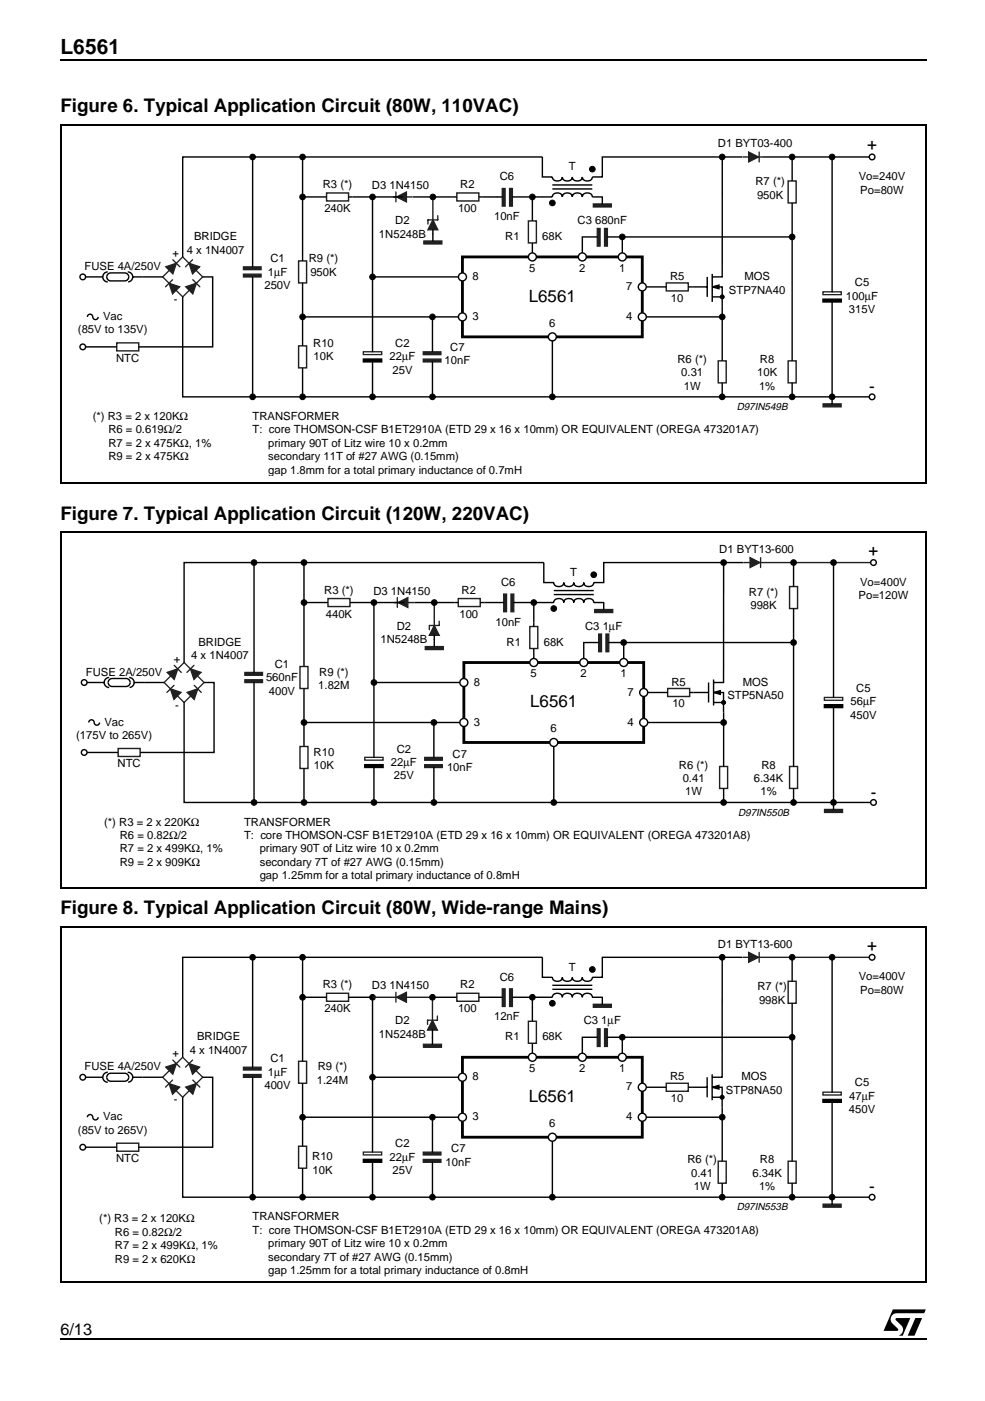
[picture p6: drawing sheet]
<svg xmlns="http://www.w3.org/2000/svg" width="185mm" height="263mm" viewBox="0 0 185 263" stroke-linecap="round" stroke-linejoin="round" font-family="sans-serif">
<defs><g id="words">
<text font-size="3.9" x="11.3" y="10.1">L6561</text>
<g font-size="3.5">
<text x="11.3" y="21.1">Figure 6. Typical Application Circuit (80W, 110VAC)</text>
<text x="11.3" y="97.5">Figure 7. Typical Application Circuit (120W, 220VAC)</text>
<text x="11.3" y="171.5">Figure 8. Typical Application Circuit (80W, Wide-range Mains)</text>
</g>
<g font-size="3.2">
<text x="162.7" y="28.2">+</text>
<text x="99.2" y="56.6">L6561</text>
<text x="163.1" y="73.5">-</text>
<text x="163" y="104.3">+</text>
<text x="99.5" y="132.7">L6561</text>
<text x="163.4" y="149.6">-</text>
<text x="162.7" y="178.3">+</text>
<text x="99.2" y="206.7">L6561</text>
<text x="163.1" y="223.7">-</text>
</g>
<text font-size="3" x="11.3" y="250.4">6/13</text>
<g font-size="2.1">
<text x="134.7" y="27.6">D1 BYT03-400</text>
<text x="60.6" y="35.3">R3 (*)</text>
<text x="69.8" y="35.5">D3 1N4150</text>
<text x="86.4" y="35.3">R2</text>
<text x="93.8" y="33.8">C6</text>
<text x="106.8" y="31.9">T</text>
<text x="141.8" y="34.7">R7 (*)</text>
<text x="161.2" y="33.8">Vo=240V</text>
<text x="60.9" y="39.8">240K</text>
<text x="86" y="39.8">100</text>
<text x="92.7" y="41.3">10nF</text>
<text x="142.1" y="37.2">950K</text>
<text x="161.5" y="36.3">Po=80W</text>
<text x="35.1" y="47.6">4 x 1N4007</text>
<text x="36.4" y="45">BRIDGE</text>
<text x="71.1" y="44.6">1N5248B</text>
<text x="74.2" y="42">D2</text>
<text x="94.8" y="45">R1</text>
<text x="101.8" y="45">68K</text>
<text x="108.4" y="42">C3 680nF</text>
<text x="15.9" y="50.7">FUSE 4A/250V</text>
<text x="32.4" y="48.2">+</text>
<text x="50.3" y="51.7">1µF</text>
<text x="50.7" y="49.2">C1</text>
<text x="58" y="49.2">R9 (*)</text>
<text x="58.3" y="51.7">950K</text>
<text x="88.7" y="52.5">8</text>
<text x="99.3" y="51">5</text>
<text x="108.7" y="51">2</text>
<text x="116.2" y="51">1</text>
<text x="125.7" y="52.5">R5</text>
<text x="139.7" y="52.5">MOS</text>
<text x="160.4" y="53.7">C5</text>
<text x="32.6" y="56.9">-</text>
<text x="49.6" y="54.2">250V</text>
<text x="117.5" y="54.4">7</text>
<text x="125.9" y="56.6">10</text>
<text x="136.8" y="55.1">STP7NA40</text>
<text x="158.8" y="56.2">100µF</text>
<text x="159.3" y="58.7">315V</text>
<text x="14.6" y="62.6">(85V to 135V)</text>
<text x="19.3" y="60">Vac</text>
<text x="58.8" y="65.1">R10</text>
<text x="74.2" y="65.1">C2</text>
<text x="84.5" y="65.9">C7</text>
<text x="88.7" y="60">3</text>
<text x="103.1" y="61.3">6</text>
<text x="117.5" y="60">4</text>
<text x="21.8" y="67.8">NTC</text>
<text x="58.8" y="67.6">10K</text>
<text x="73.1" y="67.6">22µF</text>
<text x="73.7" y="70.1">25V</text>
<text x="83.4" y="68.4">10nF</text>
<text x="127.2" y="68.1">R6 (*)</text>
<text x="127.9" y="70.6">0.31</text>
<text x="142.1" y="70.6">10K</text>
<text x="142.6" y="68.1">R8</text>
<text x="128.3" y="73.1">1W</text>
<text x="142.4" y="73.1">1%</text>
<text x="17.4" y="78.8">(*) R3 = 2 x 120KΩ</text>
<text x="20.4" y="83.8">R7 = 2 x 475KΩ, 1%</text>
<text x="20.4" y="81.3">R6 = 0.619Ω/2</text>
<text x="47.4" y="78.8">TRANSFORMER</text>
<text x="47.4" y="81.3">T: core THOMSON-CSF B1ET2910A (ETD 29 x 16 x 10mm) OR EQUIVALENT (OREGA 473201A7)</text>
<text x="50.4" y="83.8">primary 90T of Litz wire 10 x 0.2mm</text>
<text x="20.4" y="86.3">R9 = 2 x 475KΩ</text>
<text x="50.4" y="86.3">secondary 11T of #27 AWG (0.15mm)</text>
<text x="50.4" y="88.9">gap 1.8mm for a total primary inductance of 0.7mH</text>
<text x="135" y="103.7">D1 BYT13-600</text>
<text x="60.9" y="111.4">R3 (*)</text>
<text x="70.1" y="111.6">D3 1N4150</text>
<text x="86.6" y="111.4">R2</text>
<text x="94" y="109.9">C6</text>
<text x="107" y="108">T</text>
<text x="140.5" y="111.8">R7 (*)</text>
<text x="161.1" y="112.4">Po=120W</text>
<text x="161.4" y="109.9">Vo=400V</text>
<text x="61.1" y="115.9">440K</text>
<text x="74.4" y="118.1">D2</text>
<text x="86.2" y="115.9">100</text>
<text x="93" y="117.4">10nF</text>
<text x="109.8" y="118.1">C3 1µF</text>
<text x="140.8" y="114.3">998K</text>
<text x="32.6" y="124.3">+</text>
<text x="35.9" y="123.6">4 x 1N4007</text>
<text x="37.2" y="121.1">BRIDGE</text>
<text x="51.6" y="125.3">C1</text>
<text x="71.4" y="120.6">1N5248B</text>
<text x="95.1" y="121.1">R1</text>
<text x="102" y="121.1">68K</text>
<text x="16.1" y="126.8">FUSE 2A/250V</text>
<text x="49.9" y="127.8">560nF</text>
<text x="50.5" y="130.3">400V</text>
<text x="59.7" y="129.3">1.82M</text>
<text x="59.9" y="126.8">R9 (*)</text>
<text x="88.9" y="128.6">8</text>
<text x="99.6" y="127.1">5</text>
<text x="109" y="127.1">2</text>
<text x="116.5" y="127.1">1</text>
<text x="117.8" y="130.5">7</text>
<text x="126" y="128.6">R5</text>
<text x="136.5" y="131.1">STP5NA50</text>
<text x="139.4" y="128.6">MOS</text>
<text x="160.7" y="129.8">C5</text>
<text x="19.6" y="136.1">Vac</text>
<text x="32.9" y="132.9">-</text>
<text x="88.9" y="136.1">3</text>
<text x="103.3" y="137.4">6</text>
<text x="117.8" y="136.1">4</text>
<text x="126.2" y="132.7">10</text>
<text x="159.6" y="134.8">450V</text>
<text x="159.6" y="132.3">56µF</text>
<text x="14.3" y="138.6">(175V to 265V)</text>
<text x="22.1" y="143.9">NTC</text>
<text x="58.9" y="141.8">R10</text>
<text x="73.4" y="143.7">22µF</text>
<text x="74.4" y="141.2">C2</text>
<text x="84.9" y="142.1">C7</text>
<text x="58.9" y="144.3">10K</text>
<text x="73.9" y="146.2">25V</text>
<text x="83.9" y="144.6">10nF</text>
<text x="127.4" y="144.2">R6 (*)</text>
<text x="128.1" y="146.7">0.41</text>
<text x="128.6" y="149.2">1W</text>
<text x="141.5" y="146.7">6.34K</text>
<text x="142.7" y="149.2">1%</text>
<text x="142.9" y="144.2">R8</text>
<text x="19.5" y="154.9">(*) R3 = 2 x 220KΩ</text>
<text x="45.8" y="154.9">TRANSFORMER</text>
<text x="22.5" y="157.4">R6 = 0.82Ω/2</text>
<text x="22.5" y="159.9">R7 = 2 x 499KΩ, 1%</text>
<text x="45.8" y="157.4">T: core THOMSON-CSF B1ET2910A (ETD 29 x 16 x 10mm) OR EQUIVALENT (OREGA 473201A8)</text>
<text x="48.7" y="159.9">primary 90T of Litz wire 10 x 0.2mm</text>
<text x="22.5" y="162.4">R9 = 2 x 909KΩ</text>
<text x="48.7" y="162.4">secondary 7T of #27 AWG (0.15mm)</text>
<text x="48.7" y="164.9">gap 1.25mm for a total primary inductance of 0.8mH</text>
<text x="134.7" y="177.7">D1 BYT13-600</text>
<text x="60.6" y="185.4">R3 (*)</text>
<text x="69.8" y="185.6">D3 1N4150</text>
<text x="86.4" y="185.4">R2</text>
<text x="93.8" y="183.9">C6</text>
<text x="106.8" y="182.1">T</text>
<text x="142.2" y="185.8">R7 (*)</text>
<text x="161.2" y="183.9">Vo=400V</text>
<text x="60.9" y="189.9">240K</text>
<text x="86" y="189.9">100</text>
<text x="92.7" y="191.4">12nF</text>
<text x="142.4" y="188.3">998K</text>
<text x="161.5" y="186.4">Po=80W</text>
<text x="35.6" y="197.7">4 x 1N4007</text>
<text x="37" y="195.2">BRIDGE</text>
<text x="71.1" y="194.7">1N5248B</text>
<text x="74.2" y="192.2">D2</text>
<text x="94.8" y="195.2">R1</text>
<text x="101.8" y="195.2">68K</text>
<text x="109.5" y="192.2">C3 1µF</text>
<text x="15.9" y="200.8">FUSE 4A/250V</text>
<text x="32.4" y="198.4">+</text>
<text x="50.3" y="201.8">1µF</text>
<text x="50.7" y="199.3">C1</text>
<text x="59.5" y="203.3">1.24M</text>
<text x="59.6" y="200.8">R9 (*)</text>
<text x="88.7" y="202.7">8</text>
<text x="99.3" y="201.1">5</text>
<text x="108.7" y="201.1">2</text>
<text x="116.2" y="201.1">1</text>
<text x="125.7" y="202.7">R5</text>
<text x="139.1" y="202.7">MOS</text>
<text x="160.4" y="203.8">C5</text>
<text x="32.6" y="207">-</text>
<text x="49.6" y="204.3">400V</text>
<text x="117.5" y="204.6">7</text>
<text x="125.9" y="206.7">10</text>
<text x="136.2" y="205.2">STP8NA50</text>
<text x="159.3" y="208.8">450V</text>
<text x="159.4" y="206.3">47µF</text>
<text x="14.6" y="212.7">(85V to 265V)</text>
<text x="19.3" y="210.2">Vac</text>
<text x="74.2" y="215.2">C2</text>
<text x="88.7" y="210.2">3</text>
<text x="103.1" y="211.5">6</text>
<text x="117.5" y="210.2">4</text>
<text x="21.8" y="218">NTC</text>
<text x="58.6" y="217.7">R10</text>
<text x="58.7" y="220.2">10K</text>
<text x="73.1" y="217.8">22µF</text>
<text x="73.7" y="220.3">25V</text>
<text x="83.6" y="218.7">10nF</text>
<text x="84.7" y="216.2">C7</text>
<text x="129" y="218.2">R6 (*)</text>
<text x="129.7" y="220.8">0.41</text>
<text x="141.2" y="220.8">6.34K</text>
<text x="142.6" y="218.2">R8</text>
<text x="130.2" y="223.3">1W</text>
<text x="142.4" y="223.3">1%</text>
<text x="18.6" y="229.3">(*) R3 = 2 x 120KΩ</text>
<text x="21.6" y="231.8">R6 = 0.82Ω/2</text>
<text x="47.4" y="228.9">TRANSFORMER</text>
<text x="47.4" y="231.5">T: core THOMSON-CSF B1ET2910A (ETD 29 x 16 x 10mm) OR EQUIVALENT (OREGA 473201A8)</text>
<text x="50.4" y="234">primary 90T of Litz wire 10 x 0.2mm</text>
<text x="21.6" y="234.3">R7 = 2 x 499KΩ, 1%</text>
<text x="21.6" y="236.8">R9 = 2 x 620KΩ</text>
<text x="50.4" y="236.5">secondary 7T of #27 AWG (0.15mm)</text>
<text x="50.4" y="239">gap 1.25mm for a total primary inductance of 0.8mH</text>
</g>
<g font-size="1.9">
<text x="138.3" y="76.9">D97IN549B</text>
<text x="138.5" y="153">D97IN550B</text>
<text x="138.3" y="227.1">D97IN553B</text>
</g>
</g></defs>
<path d="M11.3 11.1v.3zM11.3 251.1v.2z" fill="#000"/>
<path d="M11.3 11.3h162.6M11.3 251.2h162.6" fill="none" stroke="#000" stroke-width=".21"/>
<path d="M165.7 245.6h8.1v5h-8.1z" fill="#fff"/>
<path d="M168.1 247.3h2.7l-1.4 3.3-.7-.1a1.17 1.17 0 0 0 .5-1.8l-1.1-1.1zM171.8 247.3h1.3l-1.5 3.3h-1.3zM167.6 245.6h6.2l-.4 .8h-5.1a1.12 1.12 0 0 0-1.1 .7 1.12 1.12 0 0 0 .3 1.2l1 1v.3l-2.7 .1z" fill="#000"/>
<path d="M12.3 24.9h160.6v64.3h-160.6z" fill="#fff"/>
<g fill="#231f20" stroke="#231f20" stroke-width=".25">
<path d="M79.5 45.2h3.4v.6h-3.4z"/>
<path d="M31.7 53.1l2 .7-1.3 1.3z"/>
<path d="M31.1 50l2-.6-.7 2z"/>
<path d="M34.9 53.8l1.9-.7-.6 2z"/>
<path d="M35.5 49.4l2 .6-1.4 1.4z"/>
</g>
<path d="M156.2 29.4v25.3M81.2 43.9v1.3M99.9 40.7v.7M99.9 45.6v2.6M156.2 56.6v17.8" fill="none" stroke="#000" stroke-width=".26"/>
<path d="M30.5 51.9l3.8-3.7 3.7 3.7-3.7 3.8zM32.4 52.5l-1.3 1.3M32.4 48.7l1.4 1.3M36.1 48.7l-1.3 1.3M36.2 52.5l1.3 1.3M154.4 54.7h3.5v.6h-3.5z" fill="none" stroke="#231f20" stroke-width=".25"/>
<path d="M154.4 56.1h3.5v.5h-3.5z" fill="#000" stroke="#000" stroke-width=".26"/>
<circle cx="69.9" cy="36.9" r=".53" fill="#000" stroke="#000" stroke-width=".19"/>
<path d="M99.2 41.4h1.5v4.2h-1.5z" fill="none" stroke="#231f20" stroke-width=".27"/>
<g fill="#fff" stroke="#000" stroke-width=".26">
<path d="M20.3 51.4l.5-.2h2.6a.75 .75 0 0 1 .8 .7h-4.2z"/>
<path d="M20 51.9h4.2a.75 .75 0 0 1-.8 .8h-2.6a.75 .75 0 0 1-.8-.8z"/>
<path d="M19.6 51.3l.6-.3-.9 .9z"/>
<path d="M24 51a.94 .94 0 0 1 .9 .9z"/>
<path d="M15.5 51.9h3.8a.94 .94 0 0 0 .9 1z"/>
<path d="M24.9 51.9h1.9l-2.8 1a.94 .94 0 0 0 .9-1z"/>
</g>
<path d="M86.8 48.2h33.7v15h-33.7z" fill="none" stroke="#000" stroke-width=".53"/>
<g fill="#231f20" stroke="#231f20" stroke-width=".25">
<path d="M45.7 50.1h3.3v.5h-3.3z"/>
<path d="M45.7 51.4h3.3v.6h-3.3z"/>
</g>
<path d="M47.4 49.1v1M47.4 52v.9M69.9 51.9h16.9" fill="none" stroke="#000" stroke-width=".26"/>
<circle cx="86.8" cy="51.9" r=".75" fill="#fff" stroke="#000" stroke-width=".26"/>
<path d="M56.8 59.4h30" fill="none" stroke="#000" stroke-width=".26"/>
<circle cx="86.8" cy="59.4" r=".75" fill="#fff" stroke="#000" stroke-width=".26"/>
<g fill="none" stroke="#000" stroke-width=".26">
<path d="M47.4 29.4v19.7M56.8 29.4v19.5M61.3 36.9h-4.5M65.4 36.9h10.2M69.9 36.9v29.1M77.5 36.9h8.2M89.9 36.9h4.4M101.8 29.4h-67.5v18.8M101.8 36.9h-5.6M26.8 51.9h3.7M34.3 55.7v18.7h129.4M47.4 52.9v21.5"/>
<path d="M56.8 53.1v11.8M81.2 43.1v.8M56.8 69v5.4M69.9 67.9v6.5"/>
</g>
<path d="M74.3 36v1.9M82.2 40.5v.7h-1.9v.8M68.2 66h3.4v.5h-3.4z" fill="none" stroke="#231f20" stroke-width=".25"/>
<path d="M68.2 67.4h3.4v.5h-3.4z" fill="#000" stroke="#000" stroke-width=".26"/>
<g fill="#000" stroke="#000" stroke-width=".19">
<circle cx="47.4" cy="29.4" r=".53"/>
<circle cx="56.8" cy="29.4" r=".53"/>
<circle cx="56.8" cy="36.9" r=".53"/>
<circle cx="81.2" cy="36.9" r=".53"/>
<circle cx="56.8" cy="59.4" r=".53"/>
<circle cx="69.9" cy="51.9" r=".53"/>
</g>
<path d="M61.3 36.2h4.1v1.5h-4.1zM85.7 36.2h4.2v1.5h-4.2zM56 48.9h1.5v4.2h-1.5zM56 64.9h1.5v4.1h-1.5z" fill="none" stroke="#231f20" stroke-width=".27"/>
<g fill="#231f20" stroke="#231f20" stroke-width=".25">
<path d="M74.4 36.9l1.9-.9v1.9z"/>
<path d="M81.2 41.2l1 1.9h-1.9z"/>
<path d="M94.3 35.4h.5v3.3h-.5z"/>
<path d="M95.6 35.4h.6v3.3h-.6z"/>
</g>
<path d="M73.7 36.9h.7M76.3 36.9h1.1M81.2 36.9v4.4" fill="none" stroke="#231f20" stroke-width=".26"/>
<circle cx="15.5" cy="51.9" r=".53" fill="#fff" stroke="#000" stroke-width=".26"/>
<g fill="#000" stroke="#000" stroke-width=".19">
<circle cx="99.9" cy="36.9" r=".53"/>
<circle cx="103.7" cy="38.1" r=".53"/>
<circle cx="111.2" cy="31.7" r=".53"/>
<circle cx="135.5" cy="55.7" r=".38"/>
<circle cx="47.4" cy="74.4" r=".53"/>
<circle cx="56.8" cy="74.4" r=".53"/>
<circle cx="69.9" cy="74.4" r=".53"/>
</g>
<path d="M99.9 36.9v3.8M101.8 36.9h1.9a.96 .96 0 0 1 .9-.7 .96 .96 0 0 1 .9 .7 .96 .96 0 0 1 1-.7 .96 .96 0 0 1 .9 .7 .96 .96 0 0 1 1-.7 .96 .96 0 0 1 .9 .7 .96 .96 0 0 1 .9-.7 .96 .96 0 0 1 1 .7h1.8v1.4M101.8 29.4v3.8h1.9a.96 .96 0 0 0 .9 .7 .96 .96 0 0 0 .9-.7 .96 .96 0 0 0 1 .7 .96 .96 0 0 0 .9-.7 .96 .96 0 0 0 1 .7 .96 .96 0 0 0 .9-.7 .96 .96 0 0 0 .9 .7 .96 .96 0 0 0 1-.7h1.8v-3.8h26.3M103.7 34.7h7.5M103.7 35.4h7.5M135.6 29.4l-.1 22.5h-1.8M129.9 53.8h2.8M132.7 51.9v3.8M133.7 53.8h1.8v3.8M133.7 55.7h1.8M133.7 51.4v5.2" fill="none" stroke="#000" stroke-width=".26"/>
<path d="M133.7 53.8l1.2-.3v.7z" fill="#000" stroke="#000" stroke-width=".26"/>
<path d="M111.4 38.3h3.3v.5h-3.3z" fill="#231f20" stroke="#231f20" stroke-width=".25"/>
<circle cx="99.9" cy="48.2" r=".75" fill="#fff" stroke="#000" stroke-width=".26"/>
<path d="M103.7 63.2v11.2" fill="none" stroke="#000" stroke-width=".26"/>
<circle cx="103.7" cy="63.2" r=".75" fill="#fff" stroke="#000" stroke-width=".26"/>
<circle cx="103.7" cy="74.4" r=".53" fill="#000" stroke="#000" stroke-width=".19"/>
<path d="M125 53.1h4.2v1.5h-4.2z" fill="none" stroke="#231f20" stroke-width=".27"/>
<path d="M120.5 53.8h4.5M129.2 53.8h.7" fill="none" stroke="#000" stroke-width=".26"/>
<circle cx="120.5" cy="53.8" r=".75" fill="#fff" stroke="#000" stroke-width=".26"/>
<g fill="#231f20" stroke="#231f20" stroke-width=".25">
<path d="M112.1 42.9h.5v3.3h-.5z"/>
<path d="M113.5 42.9h.5v3.3h-.5z"/>
</g>
<path d="M112.1 44.4h-2.8v3.8M114 44.4h34.7" fill="none" stroke="#000" stroke-width=".26"/>
<circle cx="109.3" cy="48.2" r=".75" fill="#fff" stroke="#000" stroke-width=".26"/>
<path d="M116.8 44.4v3.8" fill="none" stroke="#000" stroke-width=".26"/>
<circle cx="116.8" cy="48.2" r=".75" fill="#fff" stroke="#000" stroke-width=".26"/>
<g fill="#000" stroke="#000" stroke-width=".19">
<circle cx="135.5" cy="29.4" r=".53"/>
<circle cx="148.7" cy="29.4" r=".53"/>
<circle cx="156.2" cy="29.4" r=".53"/>
<circle cx="116.8" cy="44.4" r=".53"/>
<circle cx="148.7" cy="44.4" r=".53"/>
<circle cx="135.5" cy="74.4" r=".53"/>
<circle cx="148.7" cy="74.4" r=".53"/>
<circle cx="156.2" cy="74.4" r=".53"/>
</g>
<path d="M147.9 33.9h1.5v4.2h-1.5zM134.8 67.7h1.5v4.1h-1.5zM147.9 67.7h1.5v4.1h-1.5z" fill="none" stroke="#231f20" stroke-width=".27"/>
<path d="M143 29.4h20.7M148.7 29.4v4.5M148.7 38.1v29.6M135.5 57.6v10.1M135.5 71.8v2.6M148.7 71.8v2.6" fill="none" stroke="#000" stroke-width=".26"/>
<path d="M142.5 28.5v1.9" fill="none" stroke="#231f20" stroke-width=".25"/>
<path d="M140.5 28.5l1.9 .9-1.9 1z" fill="#231f20" stroke="#231f20" stroke-width=".25"/>
<path d="M139.3 29.4h1.2M142.4 29.4h.6" fill="none" stroke="#231f20" stroke-width=".26"/>
<g fill="#fff" stroke="#000" stroke-width=".26">
<circle cx="163.7" cy="29.4" r=".53"/>
<circle cx="163.7" cy="74.4" r=".53"/>
</g>
<g fill="#231f20" stroke="#231f20" stroke-width=".25">
<path d="M154.5 75.8h3.4v.5h-3.4z"/>
<path d="M79.4 66h3.3v.5h-3.3z"/>
<path d="M79.4 67.4h3.3v.5h-3.3z"/>
</g>
<path d="M16.4 59.4a.51 .51 0 0 1 .5-.5 .51 .51 0 0 1 .5 .5 .51 .51 0 0 0 .5 .6 .51 .51 0 0 0 .5-.6M38 51.9h1.9v13.2h-13.9M81.2 59.4v6.6M15.5 65.1h6.4M81.2 67.9v6.5M156.2 74.4v1.4" fill="none" stroke="#000" stroke-width=".26"/>
<g fill="#000" stroke="#000" stroke-width=".19">
<circle cx="81.2" cy="59.4" r=".53"/>
<circle cx="81.2" cy="74.4" r=".53"/>
</g>
<path d="M21.9 64.3h4.1v1.5h-4.1z" fill="none" stroke="#231f20" stroke-width=".27"/>
<circle cx="15.5" cy="65.1" r=".53" fill="#fff" stroke="#000" stroke-width=".26"/>
<path d="M120.5 59.4h15" fill="none" stroke="#000" stroke-width=".26"/>
<circle cx="120.5" cy="59.4" r=".75" fill="#fff" stroke="#000" stroke-width=".26"/>
<circle cx="135.5" cy="59.4" r=".53" fill="#000" stroke="#000" stroke-width=".19"/>
<path d="M11.4 23.4h162.5M11.5 23.3v67.3M173.8 23.3v67.5M11.3 90.7h162.4" fill="none" stroke="#000" stroke-width=".21"/>
<path d="M12 100.9h161.1v64.5h-161.1z" fill="#fff"/>
<g fill="#231f20" stroke="#231f20" stroke-width=".25">
<path d="M79.8 121.3h3.4v.6h-3.4z"/>
<path d="M32 129.2l2 .7-1.3 1.3z"/>
<path d="M31.4 126.1l2-.6-.7 2z"/>
<path d="M35.1 129.9l2-.7-.7 2z"/>
<path d="M35.7 125.5l2 .6-1.3 1.4z"/>
</g>
<path d="M81.5 120v1.3M100.2 116.8v.7M156.4 105.5v25.3M100.2 121.7v2.6M156.4 132.7v17.8" fill="none" stroke="#000" stroke-width=".26"/>
<path d="M32.7 128.6l-1.4 1.3M32.7 124.8l1.3 1.3M34.5 124.3l3.8 3.7-3.8 3.8-3.7-3.8zM36.4 124.8l-1.3 1.3M36.4 128.6l1.4 1.3M154.7 130.8h3.4v.6h-3.4z" fill="none" stroke="#231f20" stroke-width=".25"/>
<path d="M154.7 132.2h3.4v.5h-3.4z" fill="#000" stroke="#000" stroke-width=".26"/>
<circle cx="70.2" cy="113" r=".53" fill="#000" stroke="#000" stroke-width=".19"/>
<path d="M99.4 117.5h1.5v4.2h-1.5z" fill="none" stroke="#231f20" stroke-width=".27"/>
<g fill="#fff" stroke="#000" stroke-width=".26">
<path d="M20.5 127.5l.5-.2h2.7a.75 .75 0 0 1 .7 .7h-4.1z"/>
<path d="M20.3 128h4.1a.75 .75 0 0 1-.7 .8h-2.7a.75 .75 0 0 1-.7-.8z"/>
<path d="M19.8 127.4l.7-.3-1 .9z"/>
<path d="M24.2 127.1a.94 .94 0 0 1 1 .9z"/>
<path d="M15.8 128h3.7a.94 .94 0 0 0 1 1z"/>
<path d="M25.2 128h1.8l-2.7 1a.94 .94 0 0 0 .9-1z"/>
</g>
<path d="M87.1 124.3h33.7v15h-33.7z" fill="none" stroke="#000" stroke-width=".53"/>
<g fill="#231f20" stroke="#231f20" stroke-width=".25">
<path d="M46 126.1h3.3v.6h-3.3z"/>
<path d="M46 127.5h3.3v.5h-3.3z"/>
</g>
<path d="M47.7 105.5v20.6M47.7 128v22.5M70.2 128h16.9" fill="none" stroke="#000" stroke-width=".26"/>
<circle cx="87.1" cy="128" r=".75" fill="#fff" stroke="#000" stroke-width=".26"/>
<path d="M57.1 135.5h30" fill="none" stroke="#000" stroke-width=".26"/>
<circle cx="87.1" cy="135.5" r=".75" fill="#fff" stroke="#000" stroke-width=".26"/>
<path d="M74.6 112.1v1.8M82.4 116.5v.8h-1.8v.8M68.5 142.1h3.4v.5h-3.4z" fill="none" stroke="#231f20" stroke-width=".25"/>
<g fill="none" stroke="#000" stroke-width=".26">
<path d="M57.1 105.5v19.5M57.1 113h4.5M65.7 113h10.2M70.2 113v29.1M77.8 113h8.2M81.5 119.2v.8M90.1 113h4.4M96.4 113h5.7M102.1 105.5h-67.6v18.8M27 128h3.8M34.5 131.8v18.7h129.4M57.1 129.2v10.8"/>
<path d="M57.1 144.2v6.3M70.2 144v6.5"/>
</g>
<path d="M68.5 143.4h3.4v.6h-3.4z" fill="#000" stroke="#000" stroke-width=".26"/>
<g fill="#000" stroke="#000" stroke-width=".19">
<circle cx="47.7" cy="105.5" r=".53"/>
<circle cx="57.1" cy="113" r=".53"/>
<circle cx="57.1" cy="105.5" r=".53"/>
<circle cx="81.5" cy="113" r=".53"/>
<circle cx="57.1" cy="135.5" r=".53"/>
<circle cx="70.2" cy="128" r=".53"/>
</g>
<path d="M61.6 112.3h4.1v1.5h-4.1zM86 112.3h4.1v1.5h-4.1zM56.3 125h1.5v4.2h-1.5zM56.3 140h1.5v4.2h-1.5z" fill="none" stroke="#231f20" stroke-width=".27"/>
<g fill="#231f20" stroke="#231f20" stroke-width=".25">
<path d="M74.7 113l1.8-.9v1.9z"/>
<path d="M81.5 117.3l.9 1.9h-1.8z"/>
<path d="M94.5 111.4h.6v3.4h-.6z"/>
<path d="M95.9 111.4h.5v3.4h-.5z"/>
</g>
<path d="M74 113h.7M76.5 113h1.2M81.5 113v4.4" fill="none" stroke="#231f20" stroke-width=".26"/>
<circle cx="15.8" cy="128" r=".53" fill="#fff" stroke="#000" stroke-width=".26"/>
<g fill="#000" stroke="#000" stroke-width=".19">
<circle cx="100.2" cy="113" r=".53"/>
<circle cx="103.9" cy="114.2" r=".53"/>
<circle cx="111.4" cy="107.8" r=".53"/>
<circle cx="135.8" cy="131.8" r=".38"/>
<circle cx="47.7" cy="150.5" r=".53"/>
<circle cx="57.1" cy="150.5" r=".53"/>
<circle cx="70.2" cy="150.5" r=".53"/>
</g>
<path d="M100.2 113v3.8M102.1 113h1.8a.96 .96 0 0 1 1-.7 .96 .96 0 0 1 .9 .7 .96 .96 0 0 1 .9-.7 .96 .96 0 0 1 1 .7 .96 .96 0 0 1 .9-.7 .96 .96 0 0 1 1 .7 .96 .96 0 0 1 .9-.7 .96 .96 0 0 1 .9 .7h1.9v1.4M102.1 105.5v3.8h1.8a.96 .96 0 0 0 1 .7 .96 .96 0 0 0 .9-.7 .96 .96 0 0 0 .9 .7 .96 .96 0 0 0 1-.7 .96 .96 0 0 0 .9 .7 .96 .96 0 0 0 1-.7 .96 .96 0 0 0 .9 .7 .96 .96 0 0 0 .9-.7h1.9v-3.8h26.3M103.9 110.8h7.5M103.9 111.5h7.5M135.8 105.5v22.5h-1.9M130.2 129.9h2.8M133 128v3.8M133.9 129.9h1.9v3.8M133.9 131.8h1.9M133.9 127.5v4.8" fill="none" stroke="#000" stroke-width=".26"/>
<path d="M133.9 129.9l1.3-.3v.6z" fill="#000" stroke="#000" stroke-width=".26"/>
<path d="M111.6 114.3h3.4v.6h-3.4z" fill="#231f20" stroke="#231f20" stroke-width=".25"/>
<circle cx="100.2" cy="124.3" r=".75" fill="#fff" stroke="#000" stroke-width=".26"/>
<path d="M103.9 139.3v11.2" fill="none" stroke="#000" stroke-width=".26"/>
<circle cx="103.9" cy="139.3" r=".75" fill="#fff" stroke="#000" stroke-width=".26"/>
<circle cx="103.9" cy="150.5" r=".53" fill="#000" stroke="#000" stroke-width=".19"/>
<path d="M125.3 129.2h4.1v1.5h-4.1z" fill="none" stroke="#231f20" stroke-width=".27"/>
<path d="M120.8 129.9h4.5M129.4 129.9h.8" fill="none" stroke="#000" stroke-width=".26"/>
<circle cx="120.8" cy="129.9" r=".75" fill="#fff" stroke="#000" stroke-width=".26"/>
<g fill="#231f20" stroke="#231f20" stroke-width=".25">
<path d="M112.4 118.9h.5v3.4h-.5z"/>
<path d="M113.7 118.9h.6v3.4h-.6z"/>
</g>
<path d="M112.4 120.5h-2.8v3.8M114.3 120.5h34.6" fill="none" stroke="#000" stroke-width=".26"/>
<circle cx="109.6" cy="124.3" r=".75" fill="#fff" stroke="#000" stroke-width=".26"/>
<path d="M117.1 120.5v3.8" fill="none" stroke="#000" stroke-width=".26"/>
<circle cx="117.1" cy="124.3" r=".75" fill="#fff" stroke="#000" stroke-width=".26"/>
<g fill="#000" stroke="#000" stroke-width=".19">
<circle cx="135.8" cy="105.5" r=".53"/>
<circle cx="148.9" cy="105.5" r=".53"/>
<circle cx="156.4" cy="105.5" r=".53"/>
<circle cx="117.1" cy="120.5" r=".53"/>
<circle cx="148.9" cy="120.5" r=".53"/>
<circle cx="135.8" cy="150.5" r=".53"/>
<circle cx="148.9" cy="150.5" r=".53"/>
<circle cx="156.4" cy="150.5" r=".53"/>
</g>
<path d="M148.2 110h1.5v4.2h-1.5zM135.1 143.8h1.5v4.1h-1.5zM148.2 143.8h1.5v4.1h-1.5z" fill="none" stroke="#231f20" stroke-width=".27"/>
<path d="M148.9 105.5v4.5M148.9 114.2v29.6M135.8 133.7v10.1M135.8 147.9v2.6M148.9 147.9v2.6" fill="none" stroke="#000" stroke-width=".26"/>
<path d="M142.7 104.6v1.9" fill="none" stroke="#231f20" stroke-width=".25"/>
<path d="M140.8 104.6l1.8 .9-1.8 1z" fill="#231f20" stroke="#231f20" stroke-width=".25"/>
<path d="M139.6 105.5h1.2M142.6 105.5h21.3" fill="none" stroke="#231f20" stroke-width=".26"/>
<g fill="#fff" stroke="#000" stroke-width=".26">
<circle cx="163.9" cy="105.5" r=".53"/>
<circle cx="163.9" cy="150.5" r=".53"/>
</g>
<g fill="#231f20" stroke="#231f20" stroke-width=".25">
<path d="M154.7 151.8h3.4v.6h-3.4z"/>
<path d="M79.7 142.1h3.3v.5h-3.3z"/>
<path d="M79.7 143.5h3.3v.5h-3.3z"/>
</g>
<path d="M16.7 135.5a.51 .51 0 0 1 .5-.5 .51 .51 0 0 1 .5 .5 .51 .51 0 0 0 .5 .5 .51 .51 0 0 0 .5-.5M38.3 128h1.9v13.2h-13.9M81.4 135.5v6.6M15.8 141.2h6.4M81.4 144v6.5M156.4 150.5v1.4" fill="none" stroke="#000" stroke-width=".26"/>
<g fill="#000" stroke="#000" stroke-width=".19">
<circle cx="81.4" cy="135.5" r=".53"/>
<circle cx="81.4" cy="150.5" r=".53"/>
</g>
<path d="M22.2 140.4h4.1v1.5h-4.1z" fill="none" stroke="#231f20" stroke-width=".27"/>
<circle cx="15.8" cy="141.2" r=".53" fill="#fff" stroke="#000" stroke-width=".26"/>
<path d="M120.8 135.5h15" fill="none" stroke="#000" stroke-width=".26"/>
<circle cx="120.8" cy="135.5" r=".75" fill="#fff" stroke="#000" stroke-width=".26"/>
<circle cx="135.8" cy="135.5" r=".53" fill="#000" stroke="#000" stroke-width=".19"/>
<path d="M11.4 99.8h162.5M11.5 99.7v66.8M173.8 99.8v66.8M11.3 166.5h162.4" fill="none" stroke="#000" stroke-width=".21"/>
<path d="M12.3 174.9h160.6v64.6h-160.6z" fill="#fff"/>
<g fill="#231f20" stroke="#231f20" stroke-width=".25">
<path d="M79.5 195.9h3.3v.6h-3.3z"/>
<path d="M31.7 203.3l2 .6-1.3 1.4z"/>
<path d="M31.1 200.2l2-.7-.7 2z"/>
<path d="M34.9 203.9l1.9-.6-.6 2z"/>
<path d="M35.5 199.5l2 .7-1.4 1.3z"/>
</g>
<path d="M156.2 179.6v25.3M81.2 194.6v1.3M99.9 195.7v2.6M99.9 187.1v4.5M156.2 206.8v17.8" fill="none" stroke="#000" stroke-width=".26"/>
<path d="M32.4 198.9l1.4 1.3M36.1 198.9l-1.3 1.3M30.5 202.1l3.8-3.8 3.7 3.8-3.7 3.7zM32.4 202.6l-1.3 1.3M36.2 202.6l1.3 1.3M154.4 204.9h3.5v.5h-3.5z" fill="none" stroke="#231f20" stroke-width=".25"/>
<path d="M154.4 206.3h3.5v.5h-3.5z" fill="#000" stroke="#000" stroke-width=".26"/>
<circle cx="69.9" cy="187.1" r=".53" fill="#000" stroke="#000" stroke-width=".19"/>
<path d="M99.2 191.6h1.5v4.1h-1.5z" fill="none" stroke="#231f20" stroke-width=".27"/>
<g fill="#fff" stroke="#000" stroke-width=".26">
<path d="M20.3 201.6l.5-.3h2.6a.75 .75 0 0 1 .8 .8h-4.2z"/>
<path d="M20 202.1h4.2a.75 .75 0 0 1-.8 .7h-2.6a.75 .75 0 0 1-.8-.7z"/>
<path d="M19.6 201.4l.6-.3-.9 1z"/>
<path d="M24 201.1a.94 .94 0 0 1 .9 1z"/>
<path d="M15.5 202.1h3.8a.94 .94 0 0 0 .9 .9z"/>
<path d="M24.9 202.1h1.9l-2.8 .9a.94 .94 0 0 0 .9-.9z"/>
</g>
<path d="M86.8 198.3h33.7v15h-33.7z" fill="none" stroke="#000" stroke-width=".53"/>
<g fill="#231f20" stroke="#231f20" stroke-width=".25">
<path d="M45.7 200.2h3.3v.5h-3.3z"/>
<path d="M45.7 201.6h3.3v.5h-3.3z"/>
</g>
<path d="M47.4 179.6v20.6M47.4 202.1v22.5M69.9 202.1h16.9" fill="none" stroke="#000" stroke-width=".26"/>
<circle cx="86.8" cy="202.1" r=".75" fill="#fff" stroke="#000" stroke-width=".26"/>
<path d="M56.8 209.6h30" fill="none" stroke="#000" stroke-width=".26"/>
<circle cx="86.8" cy="209.6" r=".75" fill="#fff" stroke="#000" stroke-width=".26"/>
<path d="M74.3 186.1v1.9M82.1 190.6v.8h-1.9v.8M68.2 216.1h3.4v.6h-3.4z" fill="none" stroke="#231f20" stroke-width=".25"/>
<g fill="none" stroke="#000" stroke-width=".26">
<path d="M56.8 179.6v19.5M101.8 179.6h-67.5v18.7M56.8 187.1h4.5M65.4 187.1h4.5v29M81.2 193.2v1.4M81.2 187.1h4.5M89.9 187.1h4.4M96.2 187.1h5.6M26.8 202.1h3.7M34.3 205.8v18.8h129.4M56.8 203.2v11.8M56.8 219.1v5.5"/>
<path d="M69.9 218v6.6"/>
</g>
<path d="M68.2 217.5h3.4v.5h-3.4z" fill="#000" stroke="#000" stroke-width=".26"/>
<g fill="#000" stroke="#000" stroke-width=".19">
<circle cx="47.4" cy="179.6" r=".53"/>
<circle cx="56.8" cy="179.6" r=".53"/>
<circle cx="56.8" cy="187.1" r=".53"/>
<circle cx="81.2" cy="187.1" r=".53"/>
<circle cx="56.8" cy="209.6" r=".53"/>
<circle cx="69.9" cy="202.1" r=".53"/>
</g>
<path d="M56 199.1h1.5v4.1h-1.5zM61.3 186.3h4.1v1.5h-4.1zM85.7 186.3h4.2v1.5h-4.2zM56 215h1.5v4.1h-1.5z" fill="none" stroke="#231f20" stroke-width=".27"/>
<g fill="#231f20" stroke="#231f20" stroke-width=".25">
<path d="M74.4 187.1l1.9-.9v1.8z"/>
<path d="M81.2 191.4l.9 1.8h-1.9z"/>
<path d="M94.3 185.5h.5v3.3h-.5z"/>
<path d="M95.6 185.5h.6v3.3h-.6z"/>
</g>
<path d="M69.9 187.1h4.5M76.3 187.1h4.9M81.2 187.1v4.3" fill="none" stroke="#231f20" stroke-width=".26"/>
<circle cx="15.5" cy="202.1" r=".53" fill="#fff" stroke="#000" stroke-width=".26"/>
<g fill="#000" stroke="#000" stroke-width=".19">
<circle cx="99.9" cy="187.1" r=".53"/>
<circle cx="103.7" cy="188.2" r=".53"/>
<circle cx="111.2" cy="181.9" r=".53"/>
<circle cx="135.5" cy="205.8" r=".38"/>
<circle cx="47.4" cy="224.6" r=".53"/>
<circle cx="56.8" cy="224.6" r=".53"/>
<circle cx="69.9" cy="224.6" r=".53"/>
</g>
<path d="M133.6 204l1.3-.4v.7z" fill="#000" stroke="#000" stroke-width=".26"/>
<path d="M101.8 179.6v3.7h1.9a.96 .96 0 0 0 .9 .8 .96 .96 0 0 0 .9-.8 .96 .96 0 0 0 1 .8 .96 .96 0 0 0 .9-.8 .96 .96 0 0 0 .9 .8 .96 .96 0 0 0 1-.8 .96 .96 0 0 0 .9 .8 .96 .96 0 0 0 1-.8h1.8v-3.7h26.3M135.5 179.6v22.5h-1.9M101.8 187.1h1.9a.96 .96 0 0 1 .9-.8 .96 .96 0 0 1 .9 .8 .96 .96 0 0 1 1-.8 .96 .96 0 0 1 .9 .8 .96 .96 0 0 1 .9-.8 .96 .96 0 0 1 1 .8 .96 .96 0 0 1 .9-.8 .96 .96 0 0 1 1 .8h1.8v1.3M103.7 184.8h7.5M103.7 185.6h7.5M129.9 204h2.8M132.7 202.1v3.7M133.6 204h1.9v3.7M133.6 205.8h1.9M133.6 201.5v4.9" fill="none" stroke="#000" stroke-width=".26"/>
<path d="M111.4 188.4h3.3v.6h-3.3z" fill="#231f20" stroke="#231f20" stroke-width=".25"/>
<circle cx="99.9" cy="198.3" r=".75" fill="#fff" stroke="#000" stroke-width=".26"/>
<path d="M103.7 213.3v11.3" fill="none" stroke="#000" stroke-width=".26"/>
<circle cx="103.7" cy="213.3" r=".75" fill="#fff" stroke="#000" stroke-width=".26"/>
<circle cx="103.7" cy="224.6" r=".53" fill="#000" stroke="#000" stroke-width=".19"/>
<path d="M125 203.2h4.2v1.5h-4.2z" fill="none" stroke="#231f20" stroke-width=".27"/>
<path d="M120.5 204h4.5M129.2 204h.7" fill="none" stroke="#000" stroke-width=".26"/>
<circle cx="120.5" cy="204" r=".75" fill="#fff" stroke="#000" stroke-width=".26"/>
<g fill="#231f20" stroke="#231f20" stroke-width=".25">
<path d="M112.1 193h.5v3.3h-.5z"/>
<path d="M113.5 193h.5v3.3h-.5z"/>
</g>
<path d="M112.1 194.6h-2.8v3.7M114 194.6h34.7" fill="none" stroke="#000" stroke-width=".26"/>
<circle cx="109.3" cy="198.3" r=".75" fill="#fff" stroke="#000" stroke-width=".26"/>
<path d="M116.8 194.6v3.7" fill="none" stroke="#000" stroke-width=".26"/>
<circle cx="116.8" cy="198.3" r=".75" fill="#fff" stroke="#000" stroke-width=".26"/>
<g fill="#000" stroke="#000" stroke-width=".19">
<circle cx="135.5" cy="179.6" r=".53"/>
<circle cx="148.7" cy="179.6" r=".53"/>
<circle cx="156.2" cy="179.6" r=".53"/>
<circle cx="116.8" cy="194.6" r=".53"/>
<circle cx="148.7" cy="194.6" r=".53"/>
<circle cx="135.5" cy="224.6" r=".53"/>
<circle cx="148.7" cy="224.6" r=".53"/>
<circle cx="156.2" cy="224.6" r=".53"/>
</g>
<path d="M147.9 184.1h1.5v4.1h-1.5zM134.8 217.8h1.5v4.2h-1.5zM147.9 217.8h1.5v4.2h-1.5z" fill="none" stroke="#231f20" stroke-width=".27"/>
<path d="M148.7 179.6v4.5M148.7 188.2v29.6M135.5 207.7v10.1M135.5 222v2.6M148.7 222v2.6" fill="none" stroke="#000" stroke-width=".26"/>
<path d="M142.5 178.7v1.8" fill="none" stroke="#231f20" stroke-width=".25"/>
<path d="M140.5 178.7l1.9 .9-1.9 .9z" fill="#231f20" stroke="#231f20" stroke-width=".25"/>
<path d="M139.3 179.6h1.2M142.4 179.6h21.3" fill="none" stroke="#231f20" stroke-width=".26"/>
<g fill="#fff" stroke="#000" stroke-width=".26">
<circle cx="163.7" cy="179.6" r=".53"/>
<circle cx="163.7" cy="224.6" r=".53"/>
</g>
<g fill="#231f20" stroke="#231f20" stroke-width=".25">
<path d="M154.5 225.9h3.4v.6h-3.4z"/>
<path d="M79.4 216.1h3.3v.6h-3.3z"/>
<path d="M79.4 217.5h3.3v.5h-3.3z"/>
</g>
<path d="M15.5 215.2h6.4M16.4 209.6a.51 .51 0 0 1 .5-.5 .51 .51 0 0 1 .5 .5 .51 .51 0 0 0 .5 .5 .51 .51 0 0 0 .5-.5M38 202.1h1.9v13.1h-13.9M81.2 209.6v6.5M81.2 218v6.6M156.2 224.6v1.3" fill="none" stroke="#000" stroke-width=".26"/>
<g fill="#000" stroke="#000" stroke-width=".19">
<circle cx="81.2" cy="209.6" r=".53"/>
<circle cx="81.2" cy="224.6" r=".53"/>
</g>
<path d="M21.9 214.5h4.1v1.5h-4.1z" fill="none" stroke="#231f20" stroke-width=".27"/>
<circle cx="15.5" cy="215.2" r=".53" fill="#fff" stroke="#000" stroke-width=".26"/>
<path d="M120.5 209.6h15" fill="none" stroke="#000" stroke-width=".26"/>
<circle cx="120.5" cy="209.6" r=".75" fill="#fff" stroke="#000" stroke-width=".26"/>
<circle cx="135.5" cy="209.6" r=".53" fill="#000" stroke="#000" stroke-width=".19"/>
<path d="M11.4 173.9h162.5M11.5 173.8v66.7M173.8 173.8v66.8M11.3 240.5h162.4" fill="none" stroke="#000" stroke-width=".21"/>
<use href="#words"/>
</svg>
